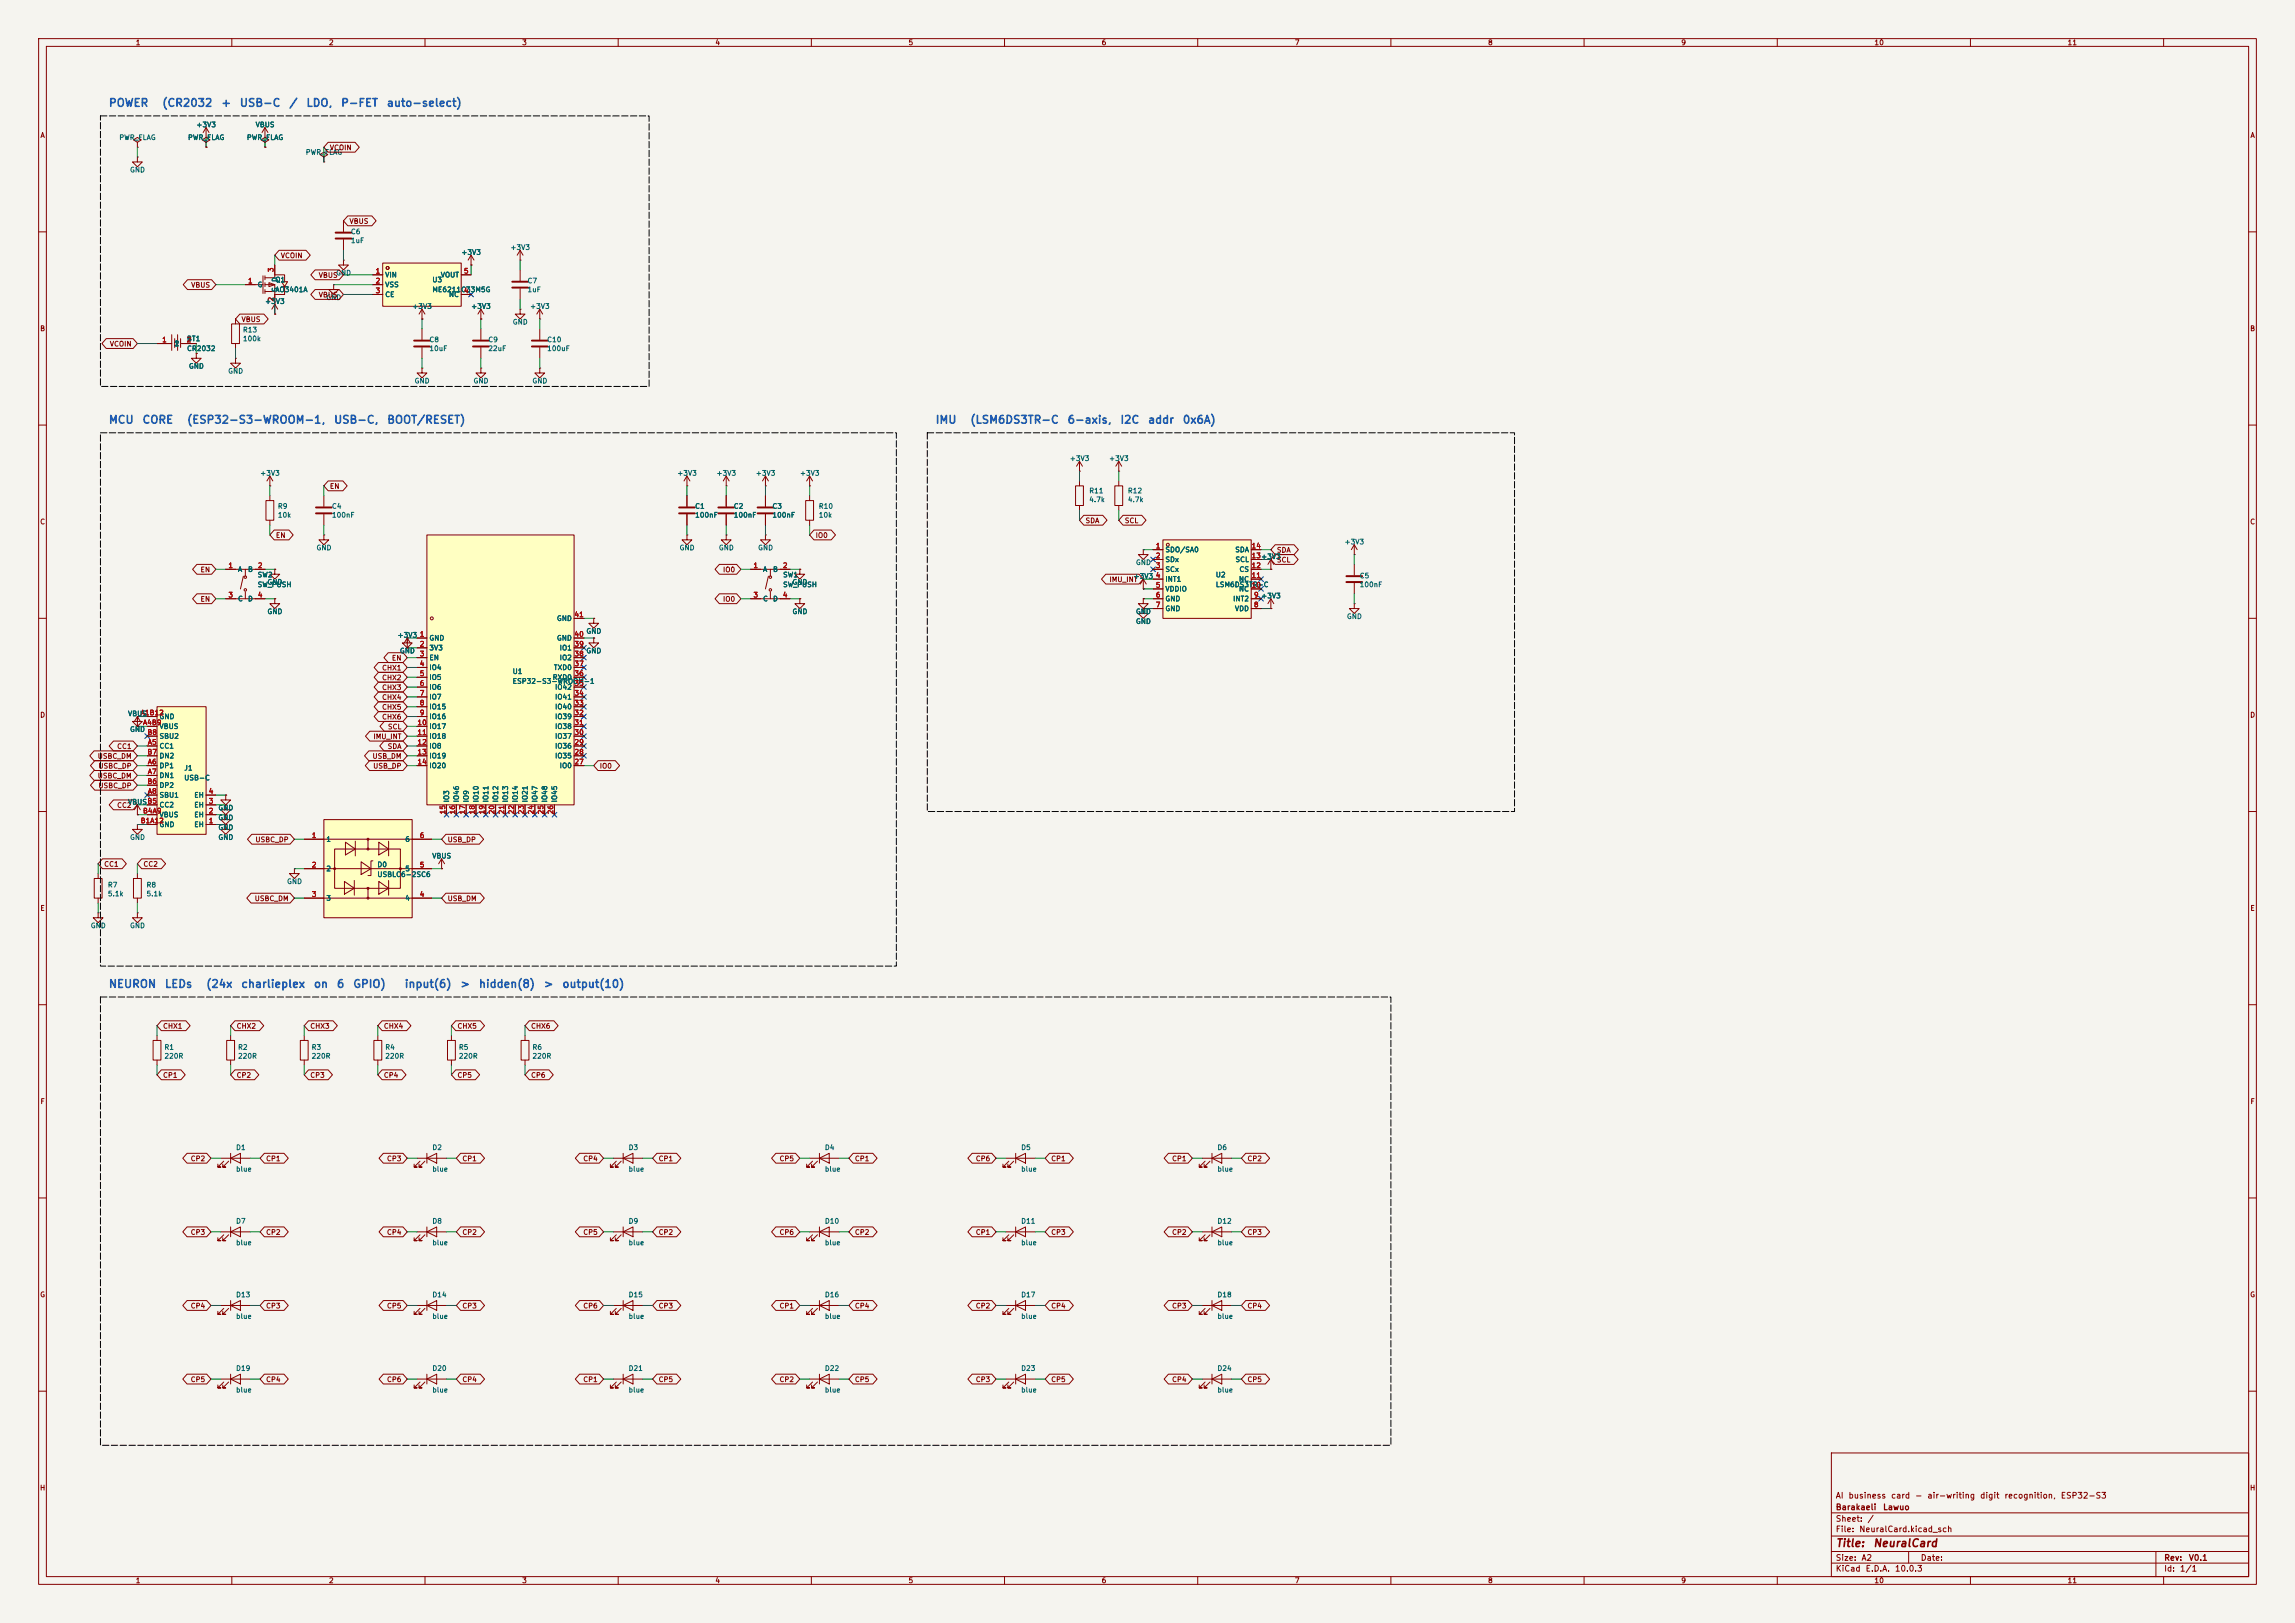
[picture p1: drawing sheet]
<svg xmlns="http://www.w3.org/2000/svg" width="594mm" height="420mm" viewBox="0 0 594 420" stroke-linecap="round" stroke-linejoin="round" font-family="sans-serif">
<defs><g id="words">
<g font-size="2" fill="#1e5ab4">
<text x="28" y="28.1">POWER</text>
<text x="41.8" y="28.1">(CR2032</text>
<text x="57.1" y="28.1">+</text>
<text x="61.9" y="28.1">USB-C</text>
<text x="74.7" y="28.1">/</text>
<text x="79.1" y="28.1">LDO,</text>
<text x="88.1" y="28.1">P-FET</text>
<text x="100" y="28.1">auto-select)</text>
<text x="28" y="110.1">MCU</text>
<text x="36.7" y="110.1">CORE</text>
<text x="48.2" y="110.1">(ESP32-S3-WROOM-1,</text>
<text x="86.3" y="110.1">USB-C,</text>
<text x="100" y="110.1">BOOT/RESET)</text>
<text x="242" y="110.1">IMU</text>
<text x="251" y="110.1">(LSM6DS3TR-C</text>
<text x="276.1" y="110.1">6-axis,</text>
<text x="289.8" y="110.1">I2C</text>
<text x="297" y="110.1">addr</text>
<text x="306" y="110.1">0x6A)</text>
<text x="28" y="256.1">NEURON</text>
<text x="42.5" y="256.1">LEDs</text>
<text x="53.2" y="256.1">(24x</text>
<text x="62.3" y="256.1">charlieplex</text>
<text x="81.1" y="256.1">on</text>
<text x="87" y="256.1">6</text>
<text x="91.2" y="256.1">GPIO)</text>
<text x="104.6" y="256.1">input(6)</text>
<text x="119" y="256.1">&gt;</text>
<text x="123.8" y="256.1">hidden(8)</text>
<text x="140.6" y="256.1">&gt;</text>
<text x="145.4" y="256.1">output(10)</text>
</g>
<g font-size="2" fill="#840000">
<text x="475" y="400.8">Title:</text>
<text x="484.7" y="400.8">NeuralCard</text>
</g>
<g font-size="1.5" fill="#840000">
<text x="475" y="388.1">AI</text>
<text x="478.3" y="388.1">business</text>
<text x="489.3" y="388.1">card</text>
<text x="495.5" y="388.1">-</text>
<text x="498.7" y="388.1">air-writing</text>
<text x="512.4" y="388.1">digit</text>
<text x="518.7" y="388.1">recognition,</text>
<text x="533.2" y="388.1">ESP32-S3</text>
<text x="475" y="394.1">Sheet:</text>
<text x="475" y="391.1">Barakaeli</text>
<text x="483.2" y="394.1">/</text>
<text x="487.2" y="391.1">Lawuo</text>
<text x="475" y="396.8">File:</text>
<text x="481.1" y="396.8">NeuralCard.kicad_sch</text>
<text x="475" y="407">KiCad</text>
<text x="475" y="404.2">Size:</text>
<text x="481.7" y="404.2">A2</text>
<text x="482.7" y="407">E.D.A.</text>
<text x="490.3" y="407">10.0.3</text>
<text x="497" y="404.2">Date:</text>
<text x="560" y="404.2">Rev:</text>
<text x="560" y="407">Id:</text>
<text x="564.1" y="407">1/1</text>
<text x="566.4" y="404.2">V0.1</text>
</g>
<g font-size="1.3" fill="#840000">
<text x="35" y="12">1</text>
<text x="85" y="12">2</text>
<text x="135" y="12">3</text>
<text x="185" y="12">4</text>
<text x="235" y="12">5</text>
<text x="285" y="12">6</text>
<text x="335" y="12">7</text>
<text x="385" y="12">8</text>
<text x="435" y="12">9</text>
<text x="485" y="12">10</text>
<text x="535" y="12">11</text>
<text x="10.3" y="36">A</text>
<text x="582.3" y="36">A</text>
<text x="85.2" y="39.2">VCOIN</text>
<text x="90.3" y="58.2">VBUS</text>
<text x="72.5" y="67.1">VCOIN</text>
<text x="49.3" y="74.7">VBUS</text>
<text x="82.4" y="72.2">VBUS</text>
<text x="82.4" y="77.3">VBUS</text>
<text x="62.4" y="83.6">VBUS</text>
<text x="10.3" y="86">B</text>
<text x="28.3" y="90">VCOIN</text>
<text x="582.3" y="86">B</text>
<text x="85.2" y="126.8">EN</text>
<text x="10.3" y="136">C</text>
<text x="280.8" y="135.7">SDA</text>
<text x="291" y="135.7">SCL</text>
<text x="582.3" y="136">C</text>
<text x="71.3" y="139.5">EN</text>
<text x="211" y="139.5">IO0</text>
<text x="330.4" y="143.3">SDA</text>
<text x="51.8" y="148.4">EN</text>
<text x="187" y="148.4">IO0</text>
<text x="330.4" y="145.8">SCL</text>
<text x="287" y="150.9">IMU_INT</text>
<text x="51.8" y="156">EN</text>
<text x="187" y="156">IO0</text>
<text x="98.8" y="173.8">CHX1</text>
<text x="101.3" y="171.2">EN</text>
<text x="98.8" y="176.3">CHX2</text>
<text x="98.8" y="178.9">CHX3</text>
<text x="10.3" y="186">D</text>
<text x="98.8" y="181.4">CHX4</text>
<text x="98.8" y="183.9">CHX5</text>
<text x="582.3" y="186">D</text>
<text x="96.5" y="191.6">IMU_INT</text>
<text x="98.8" y="186.5">CHX6</text>
<text x="100.3" y="189">SCL</text>
<text x="25.2" y="196.6">USBC_DM</text>
<text x="30.2" y="194.1">CC1</text>
<text x="96.3" y="196.6">USB_DM</text>
<text x="100.2" y="194.1">SDA</text>
<text x="25.2" y="201.7">USBC_DM</text>
<text x="25.3" y="199.2">USBC_DP</text>
<text x="96.5" y="199.2">USB_DP</text>
<text x="155.1" y="199.2">IO0</text>
<text x="25.3" y="204.3">USBC_DP</text>
<text x="30.2" y="209.3">CC2</text>
<text x="66" y="218.2">USBC_DP</text>
<text x="115.7" y="218.2">USB_DP</text>
<text x="26.8" y="224.6">CC1</text>
<text x="37" y="224.6">CC2</text>
<text x="65.8" y="233.5">USBC_DM</text>
<text x="115.7" y="233.5">USB_DM</text>
<text x="10.3" y="236">E</text>
<text x="582.3" y="236">E</text>
<text x="42.1" y="266.5">CHX1</text>
<text x="61.1" y="266.5">CHX2</text>
<text x="80.2" y="266.5">CHX3</text>
<text x="99.2" y="266.5">CHX4</text>
<text x="118.3" y="266.5">CHX5</text>
<text x="137.3" y="266.5">CHX6</text>
<text x="42.1" y="279.2">CP1</text>
<text x="61.1" y="279.2">CP2</text>
<text x="80.2" y="279.2">CP3</text>
<text x="99.2" y="279.2">CP4</text>
<text x="118.3" y="279.2">CP5</text>
<text x="137.3" y="279.2">CP6</text>
<text x="10.3" y="286">F</text>
<text x="582.3" y="286">F</text>
<text x="49.2" y="300.8">CP2</text>
<text x="68.7" y="300.8">CP1</text>
<text x="100" y="300.8">CP3</text>
<text x="119.5" y="300.8">CP1</text>
<text x="150.8" y="300.8">CP4</text>
<text x="170.3" y="300.8">CP1</text>
<text x="201.6" y="300.8">CP5</text>
<text x="221.1" y="300.8">CP1</text>
<text x="252.4" y="300.8">CP6</text>
<text x="271.9" y="300.8">CP1</text>
<text x="303.2" y="300.8">CP1</text>
<text x="322.7" y="300.8">CP2</text>
<text x="49.2" y="319.8">CP3</text>
<text x="68.7" y="319.8">CP2</text>
<text x="100" y="319.8">CP4</text>
<text x="119.5" y="319.8">CP2</text>
<text x="150.8" y="319.8">CP5</text>
<text x="170.3" y="319.8">CP2</text>
<text x="201.6" y="319.8">CP6</text>
<text x="221.1" y="319.8">CP2</text>
<text x="252.4" y="319.8">CP1</text>
<text x="271.9" y="319.8">CP3</text>
<text x="303.2" y="319.8">CP2</text>
<text x="322.7" y="319.8">CP3</text>
<text x="10.3" y="336">G</text>
<text x="582.3" y="336">G</text>
<text x="49.2" y="338.9">CP4</text>
<text x="68.7" y="338.9">CP3</text>
<text x="100" y="338.9">CP5</text>
<text x="119.5" y="338.9">CP3</text>
<text x="150.8" y="338.9">CP6</text>
<text x="170.3" y="338.9">CP3</text>
<text x="201.6" y="338.9">CP1</text>
<text x="221.1" y="338.9">CP4</text>
<text x="252.4" y="338.9">CP2</text>
<text x="271.9" y="338.9">CP4</text>
<text x="303.2" y="338.9">CP3</text>
<text x="322.7" y="338.9">CP4</text>
<text x="49.2" y="357.9">CP5</text>
<text x="68.7" y="357.9">CP4</text>
<text x="100" y="357.9">CP6</text>
<text x="119.5" y="357.9">CP4</text>
<text x="150.8" y="357.9">CP1</text>
<text x="170.3" y="357.9">CP5</text>
<text x="201.6" y="357.9">CP2</text>
<text x="221.1" y="357.9">CP5</text>
<text x="252.4" y="357.9">CP3</text>
<text x="271.9" y="357.9">CP5</text>
<text x="303.2" y="357.9">CP4</text>
<text x="322.7" y="357.9">CP5</text>
<text x="10.2" y="386">H</text>
<text x="582.2" y="386">H</text>
<text x="35" y="410">1</text>
<text x="85" y="410">2</text>
<text x="135" y="410">3</text>
<text x="185" y="410">4</text>
<text x="235" y="410">5</text>
<text x="285" y="410">6</text>
<text x="335" y="410">7</text>
<text x="385" y="410">8</text>
<text x="435" y="410">9</text>
<text x="485" y="410">10</text>
<text x="535" y="410">11</text>
</g>
<g font-size="1.3" fill="#006464">
<text x="50.7" y="33.2">+3V3</text>
<text x="66" y="33.2">VBUS</text>
<text x="30.7" y="36.5">PWR_FLAG</text>
<text x="48.5" y="36.5">PWR_FLAG</text>
<text x="63.8" y="36.5">PWR_FLAG</text>
<text x="79" y="40.3">PWR_FLAG</text>
<text x="33.5" y="44.9">GND</text>
<text x="90.7" y="60.9">C6</text>
<text x="90.7" y="63.2">1uF</text>
<text x="132" y="65">+3V3</text>
<text x="86.9" y="71.6">GND</text>
<text x="119.3" y="66.2">+3V3</text>
<text x="66.5" y="74.6">G</text>
<text x="71.1" y="75.9">AO3401A</text>
<text x="71.1" y="73.4">Q1</text>
<text x="72.1" y="75.7" transform="rotate(-90 72.1 75.7)">S</text>
<text x="72.1" y="73.1" transform="rotate(-90 72.1 73.1)">D</text>
<text x="84.3" y="77.9">GND</text>
<text x="99.6" y="72.1">VIN</text>
<text x="99.6" y="74.6">VSS</text>
<text x="99.6" y="77.2">CE</text>
<text x="111.8" y="75.9">ME6211C33M5G</text>
<text x="111.8" y="73.4">U3</text>
<text x="114" y="72.1">VOUT</text>
<text x="116.1" y="77.2">NC</text>
<text x="136.4" y="73.6">C7</text>
<text x="136.4" y="75.9">1uF</text>
<text x="68.5" y="78.9">+3V3</text>
<text x="106.6" y="80.2">+3V3</text>
<text x="121.8" y="80.2">+3V3</text>
<text x="137.1" y="80.2">+3V3</text>
<text x="45" y="89.9">1</text>
<text x="45.1" y="89.9">2</text>
<text x="48.3" y="88.6">BT1</text>
<text x="62.7" y="86.3">R13</text>
<text x="62.7" y="88.6">100k</text>
<text x="111" y="88.9">C8</text>
<text x="126.2" y="88.9">C9</text>
<text x="132.6" y="84.3">GND</text>
<text x="141.5" y="88.9">C10</text>
<text x="48.3" y="91.1">CR2032</text>
<text x="48.8" y="95.7">GND</text>
<text x="111" y="91.1">10uF</text>
<text x="126.2" y="91.1">22uF</text>
<text x="141.5" y="91.1">100uF</text>
<text x="58.9" y="97">GND</text>
<text x="107.2" y="99.5">GND</text>
<text x="122.4" y="99.5">GND</text>
<text x="137.7" y="99.5">GND</text>
<text x="276.8" y="119.6">+3V3</text>
<text x="286.9" y="119.6">+3V3</text>
<text x="67.2" y="123.4">+3V3</text>
<text x="175.2" y="123.4">+3V3</text>
<text x="185.3" y="123.4">+3V3</text>
<text x="195.5" y="123.4">+3V3</text>
<text x="206.9" y="123.4">+3V3</text>
<text x="71.8" y="132">R9</text>
<text x="85.8" y="132">C4</text>
<text x="179.8" y="132">C1</text>
<text x="189.8" y="132">C2</text>
<text x="199.8" y="132">C3</text>
<text x="211.8" y="132">R10</text>
<text x="281.8" y="130.2">4.7k</text>
<text x="281.8" y="128">R11</text>
<text x="291.8" y="130.2">4.7k</text>
<text x="291.8" y="128">R12</text>
<text x="71.8" y="134.2">10k</text>
<text x="85.8" y="134.2">100nF</text>
<text x="179.8" y="134.2">100nF</text>
<text x="189.8" y="134.2">100nF</text>
<text x="199.8" y="134.2">100nF</text>
<text x="211.8" y="134.2">10k</text>
<text x="81.8" y="142.7">GND</text>
<text x="175.8" y="142.7">GND</text>
<text x="185.9" y="142.7">GND</text>
<text x="196.1" y="142.7">GND</text>
<text x="301.5" y="143.2">SDO/SA0</text>
<text x="319.6" y="143.2">SDA</text>
<text x="347.9" y="141.2">+3V3</text>
<text x="61.5" y="148.3">A</text>
<text x="64.1" y="148.3">B</text>
<text x="66.5" y="149.7">SW2</text>
<text x="197.4" y="148.3">A</text>
<text x="199.9" y="148.3">B</text>
<text x="202.5" y="149.7">SW1</text>
<text x="293.9" y="146.5">GND</text>
<text x="301.5" y="145.8">SDx</text>
<text x="301.5" y="148.3">SCx</text>
<text x="314.5" y="149.7">U2</text>
<text x="319.6" y="145.8">SCL</text>
<text x="320.7" y="148.3">CS</text>
<text x="351.8" y="150">C5</text>
<text x="61.5" y="155.9">C</text>
<text x="64.1" y="155.9">D</text>
<text x="66.5" y="152.2">SW_PUSH</text>
<text x="69.1" y="151.6">GND</text>
<text x="197.4" y="155.9">C</text>
<text x="199.9" y="155.9">D</text>
<text x="202.5" y="152.2">SW_PUSH</text>
<text x="205" y="151.6">GND</text>
<text x="293.3" y="150.1">+3V3</text>
<text x="301.5" y="150.8">INT1</text>
<text x="301.5" y="153.4">VDDIO</text>
<text x="301.5" y="155.9">GND</text>
<text x="314.5" y="152.2">LSM6DS3TR-C</text>
<text x="319" y="155.9">INT2</text>
<text x="320.5" y="153.4">NC</text>
<text x="320.5" y="150.8">NC</text>
<text x="351.8" y="152.2">100nF</text>
<text x="69.1" y="159.2">GND</text>
<text x="144" y="161">GND</text>
<text x="205" y="159.2">GND</text>
<text x="293.9" y="161.8">GND</text>
<text x="293.9" y="159.2">GND</text>
<text x="301.5" y="158.5">GND</text>
<text x="319.5" y="158.5">VDD</text>
<text x="348.5" y="160.5">GND</text>
<text x="102.8" y="165.3">+3V3</text>
<text x="111" y="166.1">GND</text>
<text x="144" y="166.1">GND</text>
<text x="151.6" y="164.3">GND</text>
<text x="103.4" y="169.4">GND</text>
<text x="111" y="168.6">3V3</text>
<text x="111" y="171.2">EN</text>
<text x="111" y="173.7">IO4</text>
<text x="143.2" y="173.7">TXD0</text>
<text x="144.7" y="171.2">IO2</text>
<text x="144.7" y="168.6">IO1</text>
<text x="151.6" y="169.4">GND</text>
<text x="111" y="176.2">IO5</text>
<text x="111" y="178.8">IO6</text>
<text x="132.5" y="174.7">U1</text>
<text x="132.5" y="177.2">ESP32-S3-WROOM-1</text>
<text x="142.9" y="176.2">RXD0</text>
<text x="143.5" y="178.8">IO42</text>
<text x="33" y="185.6">VBUS</text>
<text x="111" y="181.3">IO7</text>
<text x="111" y="183.9">IO15</text>
<text x="143.5" y="183.9">IO40</text>
<text x="143.5" y="181.3">IO41</text>
<text x="33.5" y="189.7">GND</text>
<text x="41.1" y="186.4">GND</text>
<text x="41.1" y="188.9">VBUS</text>
<text x="41.1" y="191.5">SBU2</text>
<text x="111" y="186.4">IO16</text>
<text x="111" y="188.9">IO17</text>
<text x="111" y="191.5">IO18</text>
<text x="143.5" y="191.5">IO37</text>
<text x="143.5" y="188.9">IO38</text>
<text x="143.5" y="186.4">IO39</text>
<text x="41.1" y="194">CC1</text>
<text x="41.1" y="196.6">DN2</text>
<text x="111" y="194">IO8</text>
<text x="111" y="196.6">IO19</text>
<text x="143.5" y="196.6">IO35</text>
<text x="143.5" y="194">IO36</text>
<text x="41.1" y="199.1">DP1</text>
<text x="41.1" y="201.6">DN1</text>
<text x="47.5" y="199.7">J1</text>
<text x="47.5" y="202.2">USB-C</text>
<text x="111" y="199.1">IO20</text>
<text x="144.7" y="199.1">IO0</text>
<text x="33" y="208.5">VBUSB5</text>
<text x="41.1" y="206.7">SBU1</text>
<text x="41.1" y="209.3">CC2</text>
<text x="41.1" y="204.2">DP2</text>
<text x="50.1" y="209.3">EH</text>
<text x="50.1" y="206.7">EH</text>
<text x="116.5" y="207.8" transform="rotate(-90 116.5 207.8)">IO3</text>
<text x="119.1" y="207.8" transform="rotate(-90 119.1 207.8)">IO46</text>
<text x="121.6" y="207.8" transform="rotate(-90 121.6 207.8)">IO9</text>
<text x="124.2" y="207.8" transform="rotate(-90 124.2 207.8)">IO10</text>
<text x="126.7" y="207.8" transform="rotate(-90 126.7 207.8)">IO11</text>
<text x="129.2" y="207.8" transform="rotate(-90 129.2 207.8)">IO12</text>
<text x="131.8" y="207.8" transform="rotate(-90 131.8 207.8)">IO13</text>
<text x="134.3" y="207.8" transform="rotate(-90 134.3 207.8)">IO14</text>
<text x="136.9" y="207.8" transform="rotate(-90 136.9 207.8)">IO21</text>
<text x="139.4" y="207.8" transform="rotate(-90 139.4 207.8)">IO47</text>
<text x="141.9" y="207.8" transform="rotate(-90 141.9 207.8)">IO48</text>
<text x="144.5" y="207.8" transform="rotate(-90 144.5 207.8)">IO45</text>
<text x="41.1" y="214.3">GND</text>
<text x="41.1" y="211.8">VBUS</text>
<text x="50.1" y="214.3">EH</text>
<text x="50.1" y="211.8">EH</text>
<text x="56.4" y="212.6">GND</text>
<text x="56.4" y="210">GND</text>
<text x="56.4" y="215.1">GND</text>
<text x="33.5" y="217.6">GND</text>
<text x="56.4" y="217.6">GND</text>
<text x="84.3" y="218.1">1</text>
<text x="104.8" y="218.1">6</text>
<text x="84.3" y="225.8">2</text>
<text x="97.5" y="224.7">D0</text>
<text x="97.5" y="227.2">USBLC6-2SC6</text>
<text x="104.8" y="225.8">5</text>
<text x="111.7" y="222.5">VBUS</text>
<text x="27.8" y="230">R7</text>
<text x="27.8" y="232.2">5.1k</text>
<text x="37.8" y="230">R8</text>
<text x="37.8" y="232.2">5.1k</text>
<text x="74.2" y="229.1">GND</text>
<text x="84.3" y="233.4">3</text>
<text x="104.8" y="233.4">4</text>
<text x="23.4" y="240.5">GND</text>
<text x="33.5" y="240.5">GND</text>
<text x="42.4" y="272">R1</text>
<text x="42.4" y="274.2">220R</text>
<text x="61.5" y="272">R2</text>
<text x="61.5" y="274.2">220R</text>
<text x="80.5" y="272">R3</text>
<text x="80.5" y="274.2">220R</text>
<text x="99.6" y="272">R4</text>
<text x="99.6" y="274.2">220R</text>
<text x="118.6" y="272">R5</text>
<text x="118.6" y="274.2">220R</text>
<text x="137.7" y="272">R6</text>
<text x="137.7" y="274.2">220R</text>
<text x="61" y="297.9">D1</text>
<text x="111.8" y="297.9">D2</text>
<text x="162.6" y="297.9">D3</text>
<text x="213.4" y="297.9">D4</text>
<text x="264.2" y="297.9">D5</text>
<text x="315" y="297.9">D6</text>
<text x="61" y="303.5">blue</text>
<text x="111.8" y="303.5">blue</text>
<text x="162.6" y="303.5">blue</text>
<text x="213.4" y="303.5">blue</text>
<text x="264.2" y="303.5">blue</text>
<text x="315" y="303.5">blue</text>
<text x="61" y="316.9">D7</text>
<text x="111.8" y="316.9">D8</text>
<text x="162.6" y="316.9">D9</text>
<text x="213.4" y="316.9">D10</text>
<text x="264.2" y="316.9">D11</text>
<text x="315" y="316.9">D12</text>
<text x="61" y="322.5">blue</text>
<text x="111.8" y="322.5">blue</text>
<text x="162.6" y="322.5">blue</text>
<text x="213.4" y="322.5">blue</text>
<text x="264.2" y="322.5">blue</text>
<text x="315" y="322.5">blue</text>
<text x="61" y="336">D13</text>
<text x="111.8" y="336">D14</text>
<text x="162.6" y="336">D15</text>
<text x="213.4" y="336">D16</text>
<text x="264.2" y="336">D17</text>
<text x="315" y="336">D18</text>
<text x="61" y="341.6">blue</text>
<text x="111.8" y="341.6">blue</text>
<text x="162.6" y="341.6">blue</text>
<text x="213.4" y="341.6">blue</text>
<text x="264.2" y="341.6">blue</text>
<text x="315" y="341.6">blue</text>
<text x="61" y="355">D19</text>
<text x="111.8" y="355">D20</text>
<text x="162.6" y="355">D21</text>
<text x="213.4" y="355">D22</text>
<text x="264.2" y="355">D23</text>
<text x="315" y="355">D24</text>
<text x="61" y="360.6">blue</text>
<text x="111.8" y="360.6">blue</text>
<text x="162.6" y="360.6">blue</text>
<text x="213.4" y="360.6">blue</text>
<text x="264.2" y="360.6">blue</text>
<text x="315" y="360.6">blue</text>
</g>
<g font-size="1.3" fill="#a90000">
<text x="71.1" y="70.6" transform="rotate(-90 71.1 70.6)">3</text>
<text x="97.1" y="71.1">1</text>
<text x="119.9" y="71.1">5</text>
<text x="64.1" y="73.6">1</text>
<text x="97.1" y="73.6">2</text>
<text x="97.1" y="76.2">3</text>
<text x="119.9" y="76.2">4</text>
<text x="71.1" y="78.2" transform="rotate(-90 71.1 78.2)">2</text>
<text x="41.8" y="88.9">1</text>
<text x="48.2" y="88.9">2</text>
<text x="299" y="142.2">1</text>
<text x="323.8" y="142.2">14</text>
<text x="59" y="147.3">1</text>
<text x="66.6" y="147.3">2</text>
<text x="194.9" y="147.3">1</text>
<text x="202.5" y="147.3">2</text>
<text x="299" y="144.8">2</text>
<text x="299" y="147.3">3</text>
<text x="299" y="149.8">4</text>
<text x="323.8" y="149.8">11</text>
<text x="323.8" y="147.3">12</text>
<text x="323.8" y="144.8">13+3V3</text>
<text x="59" y="154.9">3</text>
<text x="66.6" y="154.9">4</text>
<text x="194.9" y="154.9">3</text>
<text x="202.5" y="154.9">4</text>
<text x="299" y="152.4">5</text>
<text x="299" y="154.9">6</text>
<text x="323.8" y="152.4">10</text>
<text x="324.4" y="154.9">9 +3V3</text>
<text x="148.5" y="160">41</text>
<text x="299" y="157.5">7</text>
<text x="324.4" y="157.5">8</text>
<text x="108.5" y="165.1">1</text>
<text x="108.5" y="167.6">2</text>
<text x="148.5" y="167.6">39</text>
<text x="148.5" y="165.1">40</text>
<text x="108.5" y="170.2">3</text>
<text x="108.5" y="172.7">4</text>
<text x="148.5" y="172.7">37</text>
<text x="148.5" y="170.2">38</text>
<text x="108.5" y="175.2">5</text>
<text x="108.5" y="177.8">6</text>
<text x="148.5" y="177.8">35</text>
<text x="148.5" y="175.2">36</text>
<text x="36.3" y="185.4">A1B12</text>
<text x="108.5" y="180.3">7</text>
<text x="108.5" y="182.9">8</text>
<text x="108.5" y="185.4">9</text>
<text x="148.5" y="185.4">32</text>
<text x="148.5" y="182.9">33</text>
<text x="148.5" y="180.3">34</text>
<text x="36.9" y="187.9">A4B9</text>
<text x="38" y="190.5">B8</text>
<text x="107.9" y="187.9">10</text>
<text x="107.9" y="190.5">11</text>
<text x="148.5" y="190.5">30</text>
<text x="148.5" y="187.9">31</text>
<text x="38" y="195.6">B7</text>
<text x="38.1" y="193">A5</text>
<text x="107.9" y="193">12</text>
<text x="107.9" y="195.6">13</text>
<text x="148.5" y="195.6">28</text>
<text x="148.5" y="193">29</text>
<text x="38" y="203.2">B6</text>
<text x="38.1" y="198.1">A6</text>
<text x="38.1" y="200.6">A7</text>
<text x="107.9" y="198.1">14</text>
<text x="148.5" y="198.1">27</text>
<text x="38.1" y="205.7">A8</text>
<text x="53.9" y="208.3">3</text>
<text x="53.9" y="205.7">4</text>
<text x="36.3" y="213.3">B1A12</text>
<text x="36.9" y="210.8">B4A9</text>
<text x="53.9" y="213.3">1</text>
<text x="53.9" y="210.8">2</text>
<text x="115.5" y="210.9" transform="rotate(-90 115.5 210.9)">15</text>
<text x="118.1" y="210.9" transform="rotate(-90 118.1 210.9)">16</text>
<text x="120.6" y="210.9" transform="rotate(-90 120.6 210.9)">17</text>
<text x="123.2" y="210.9" transform="rotate(-90 123.2 210.9)">18</text>
<text x="125.7" y="210.9" transform="rotate(-90 125.7 210.9)">19</text>
<text x="128.2" y="210.9" transform="rotate(-90 128.2 210.9)">20</text>
<text x="130.8" y="210.9" transform="rotate(-90 130.8 210.9)">21</text>
<text x="133.3" y="210.9" transform="rotate(-90 133.3 210.9)">22</text>
<text x="135.9" y="210.9" transform="rotate(-90 135.9 210.9)">23</text>
<text x="138.4" y="210.9" transform="rotate(-90 138.4 210.9)">24</text>
<text x="140.9" y="210.9" transform="rotate(-90 140.9 210.9)">25</text>
<text x="143.5" y="210.9" transform="rotate(-90 143.5 210.9)">26</text>
<text x="80.6" y="217.1">1</text>
<text x="108.5" y="217.1">6</text>
<text x="80.6" y="224.8">2</text>
<text x="108.5" y="224.8">5</text>
<text x="80.6" y="232.4">3</text>
<text x="108.5" y="232.4">4</text>
</g>
</g></defs>
<path d="M0 0h594v420h-594z" fill="#f5f4ef" stroke="#f5f4ef" stroke-width=".26"/>
<g fill="none" stroke="#840000" stroke-width=".26">
<path d="M10 10h574v400h-574zM12 12h570v396h-570zM60 10v2M110 10v2M160 10v2M210 10v2M260 10v2M310 10v2M360 10v2M410 10v2M460 10v2M510 10v2"/>
<path d="M560 10v2M35.6 36.8l1-.6-1-.6-1.1 .6 1.1 .6v1.3M35.6 38.1h.1M53.3 35.6h.1M53.3 36.8l1.1-.6-1.1-.6-1 .6 1 .6v1.3M53.3 38.1h.1M53.3 33l-.7 1.3M53.3 33l.8 1.3M53.3 33v2.6M68.6 35.6h.1M68.6 36.8l1-.6-1-.6-1 .6 1 .6v1.3M68.6 38.1h.1"/>
<path d="M68.6 33l-.8 1.3M68.6 33l.7 1.3M68.6 33v2.6M35.6 40.6v1.3h1.2l-1.2 1.3-1.3-1.3h1.3M35.6 40.6h.1M10 60h2M582 60h2M50.8 91.4v1.3h1.3l-1.3 1.3-1.3-1.3h1.3M50.8 91.4h.1M61 92.7v1.3h1.2l-1.2 1.3-1.3-1.3h1.3M61 92.7h.1M109.2 95.3v1.2h1.3l-1.3 1.3-1.3-1.3h1.3"/>
<path d="M109.2 95.3h.1M124.5 95.3v1.2h1.2l-1.2 1.3-1.3-1.3h1.3M124.5 95.3h.1M139.7 95.3v1.2h1.3l-1.3 1.3-1.3-1.3h1.3M139.7 95.3h.1M139.7 82.6h.1M139.7 80v2.6M139.7 85.1v2.8M139.7 89.9v2.8M139.7 80l-.8 1.3M139.7 80l.8 1.3M10 110h2"/>
<path d="M582 110h2M188 125.7h.1M188 123.2l-.8 1.3M188 123.2l.7 1.3M188 123.2v2.5M188 128.3v2.8M188 133.1v2.8M198.1 125.7h.1M198.1 138.4v1.3h1.3l-1.3 1.3-1.3-1.3h1.3M198.1 138.4h.1M198.1 123.2l-.7 1.3M198.1 123.2l.8 1.3"/>
<path d="M198.1 123.2v2.5M198.1 128.3v2.8M198.1 133.1v2.8M208.5 129.5h2.1v5.1h-2.1zM209.5 125.7h.1M209.5 123.2v2.5M209.5 128.3v1.2M209.5 134.6v1.3M209.5 123.2l-.7 1.3M209.5 123.2l.8 1.3M194.3 147.3h10.2M194.3 154.9h10.2"/>
<path d="M198.9 149.1l-.8 3.3M199.4 147.3v1.8M199.4 153.2v1.7M295.9 157.5v1.3h1.3l-1.3 1.2-1.3-1.2h1.3M295.9 157.5h.1M350.5 143.5h.1M350.5 141l-.7 1.2M350.5 141l.8 1.2M350.5 141v2.5M350.5 146.1v2.7M350.5 150.9v2.8M10 160h2"/>
<path d="M582 160h2M10 210h2M58.4 208.3v1.3h1.3l-1.3 1.2-1.3-1.2h1.3M58.4 208.3h.1M582 210h2M10 260h2M582 260h2M10 310h2M582 310h2M158.7 356.9h7.7M159.5 357.6l-1.5 1.6h.7h-.7v-.8M160.8 357.6l-1.5 1.6h.7h-.7v-.8"/>
<path d="M161.3 356.9l2.5-1.3v2.5zM161.3 355.6v2.5M10 360h2M474 376h108v32h-108zM582 360h2M474 397.5h108M474 391.5h108M60 408v2M110 408v2M160 408v2M210 408v2M260 408v2"/>
<path d="M310 408v2M360 408v2M410 408v2M460 408v2M474 404.5h108M474 401.5h108M494 401.5v3M510 408v2M558 401.5v6.5M560 408v2"/>
<circle cx="199.4" cy="149.3" r=".32"/>
<circle cx="199.4" cy="152.6" r=".32"/>
</g>
<path d="M137.7 88.1h4M137.7 89.7h4M185.9 131.3h4.1M185.9 132.8h4.1M196.1 131.3h4.1M196.1 132.8h4.1M348.5 149.1h4.1M348.5 150.6h4.1" fill="none" stroke="#840000" stroke-width=".51"/>
<path d="M301 139.7h22.8v20.3h-22.8z" fill="#ffffc2"/>
<g fill="none" stroke="#840000" stroke-width=".26">
<path d="M188 138.4v1.3h1.2l-1.2 1.3-1.3-1.3h1.3M188 138.4h.1M301 139.7h22.8v20.3h-22.8zM298.4 142.2h2.6M298.4 144.8h2.6M298.4 147.3h2.6M298.4 149.9h2.6M298.4 152.4h2.6M298.4 154.9h2.6M298.4 157.5h2.6M323.8 142.2h2.6M323.8 144.8h2.6"/>
<path d="M323.8 147.3h2.6M323.8 149.9h2.6M323.8 152.4h2.6M323.8 154.9h2.6M323.8 157.5h2.6"/>
<circle cx="302.3" cy="141" r=".38"/>
</g>
<g fill="#ffffc2">
<path d="M69.6 73.2l1.5 .5-1.5 .5z"/>
<path d="M72.9 72.9h1.5l-.7 1.3z"/>
</g>
<g fill="none" stroke="#840000" stroke-width=".26">
<path d="M83.8 40.6l1-.6-1-.6-1 .6 1 .6v1.3M83.8 41.9h.1M88.9 57.2v2.7M63.5 73.7h4.6M68.1 71.4v4.6M68.6 73.7h2.5v2.5M68.6 71.9h2.5v-.8h2.6v1.8M68.6 71.4v1M68.6 73.2v1M68.6 74.9v1.1M68.6 75.4h2.5M69.6 73.2l1.5 .5-1.5 .5z"/>
<path d="M71.1 68.6v2.5M71.1 76.2v5.1M72.9 72.9h1.5l-.7 1.3zM72.9 74.2h1.5M73.7 74.2v2h-2.6M86.4 73.7v1.2h1.2l-1.2 1.3-1.3-1.3h1.3M86.4 73.7h.1M88.9 67.3v1.3h1.3l-1.3 1.3-1.3-1.3h1.3M88.9 67.3h.1M88.9 62v2.8M121.9 68.6h.1M121.9 66l-.7 1.3"/>
<path d="M121.9 66l.8 1.3M121.9 66v2.6M134.6 69.9v2.7M134.6 74.7v2.8M40.6 88.9h3.8M44.4 86.6v4.1M45.2 87.6v2.3M46 86.6v4.1M46.7 87.6v2.3M47 88.9h3.8M59.9 83.8h2.1v5.1h-2.1zM61 82.6v1.2"/>
<path d="M61 88.9v1.3M70.4 80l.7-1.3 .8 1.3M71.1 81.3h.1M109.2 82.6h.1M109.2 80v2.6M109.2 85.1v2.8M109.2 89.9v2.8M109.2 80l-.7 1.3M109.2 80l.8 1.3M279.4 119.4l-.8 1.3M279.4 119.4l.8 1.3M279.4 119.4v2.5"/>
<path d="M289.6 119.4l-.8 1.3M289.6 119.4l.7 1.3M289.6 119.4v2.5M177.8 138.4v1.3h1.3l-1.3 1.3-1.3-1.3h1.3M177.8 138.4h.1M177.8 125.7h.1M177.8 123.2v2.5M177.8 128.3v2.8M177.8 133.1v2.8M177.8 123.2l-.8 1.3M177.8 123.2l.8 1.3M279.4 121.9h.1"/>
<path d="M289.6 121.9h.1M328.9 147.3h.1M328.9 157.5h.1M328.9 144.8l-.7 1.3M328.9 144.8l.8 1.3M328.9 144.8v2.5M328.9 154.9v2.6M328.9 154.9l-.7 1.3M328.9 154.9l.8 1.3M350.5 156.2v1.3h1.3l-1.3 1.3-1.3-1.3h1.3M350.5 156.2h.1M153.7 160v1.3h1.2l-1.2 1.3-1.3-1.3h1.3"/>
<path d="M153.7 160h.1M57.1 337.8h7.7M57.9 338.6l-1.5 1.5h.7h-.7v-.8M59.2 338.6l-1.5 1.5h.7h-.7v-.8M59.7 337.8l2.5-1.2v2.5zM59.7 336.6v2.5M107.9 337.8h7.7M108.7 338.6l-1.5 1.5h.7h-.7v-.8M110 338.6l-1.5 1.5h.7h-.7v-.8M110.5 337.8l2.5-1.2v2.5zM110.5 336.6v2.5M158.7 337.8h7.7"/>
<path d="M159.5 338.6l-1.5 1.5h.7h-.7v-.8M160.8 338.6l-1.5 1.5h.7h-.7v-.8M161.3 337.8l2.5-1.2v2.5zM161.3 336.6v2.5M57.1 356.9h7.7M57.9 357.6l-1.5 1.6h.7h-.7v-.8M59.2 357.6l-1.5 1.6h.7h-.7v-.8M59.7 356.9l2.5-1.3v2.5zM59.7 355.6v2.5M107.9 356.9h7.7M108.7 357.6l-1.5 1.6h.7h-.7v-.8M110 357.6l-1.5 1.6h.7h-.7v-.8"/>
<path d="M110.5 356.9l2.5-1.3v2.5zM110.5 355.6v2.5"/>
</g>
<path d="M86.9 60.2h4M86.9 61.7h4M132.6 72.9h4.1M132.6 74.4h4.1M107.2 88.1h4.1M107.2 89.7h4.1M175.8 131.3h4M175.8 132.8h4" fill="none" stroke="#840000" stroke-width=".51"/>
<path d="M99.1 68.1h20.3v11.1h-20.3z" fill="#ffffc2"/>
<g fill="none" stroke="#840000" stroke-width=".26">
<path d="M96.5 71.1h2.6M96.5 73.7h2.6M96.5 76.2h2.6M99.1 68.1h20.3v11.1h-20.3zM119.4 71.1h2.5M119.4 76.2h2.5M134.6 67.3h.1M134.6 64.8l-.7 1.2M134.6 64.8l.8 1.2M134.6 64.8v2.5M124.5 82.6h.1M124.5 80v2.6"/>
<path d="M124.5 85.1v2.8M124.5 89.9v2.8M124.5 80l-.8 1.3M124.5 80l.7 1.3M134.6 80v1.3h1.3l-1.3 1.3-1.3-1.3h1.3M134.6 80h.1M278.4 125.7h2v5.1h-2zM279.4 124.5v1.2M279.4 130.8v1.3M295.9 154.9v1.3h1.3l-1.3 1.3-1.3-1.3h1.3M295.9 154.9h.1M153.7 165.1v1.3h1.2l-1.2 1.2-1.3-1.2h1.3"/>
<path d="M153.7 165.1h.1M209.5 337.8h7.7M210.3 338.6l-1.5 1.5h.7h-.7v-.8M211.6 338.6l-1.5 1.5h.7h-.7v-.8M212.1 337.8l2.5-1.2v2.5zM212.1 336.6v2.5M260.3 337.8h7.7M261.1 338.6l-1.5 1.5h.7h-.7v-.8M262.4 338.6l-1.5 1.5h.7h-.7v-.8M262.9 337.8l2.5-1.2v2.5zM262.9 336.6v2.5M311.1 337.8h7.7"/>
<path d="M311.9 338.6l-1.5 1.5h.7h-.7v-.8M313.2 338.6l-1.5 1.5h.7h-.7v-.8M313.7 337.8l2.5-1.2v2.5zM313.7 336.6v2.5M209.5 356.9h7.7M210.3 357.6l-1.5 1.6h.7h-.7v-.8M211.6 357.6l-1.5 1.6h.7h-.7v-.8M212.1 356.9l2.5-1.3v2.5zM212.1 355.6v2.5M311.1 356.9h7.7M311.9 357.6l-1.5 1.6h.7h-.7v-.8M313.2 357.6l-1.5 1.6h.7h-.7v-.8"/>
<path d="M313.7 356.9l2.5-1.3v2.5zM313.7 355.6v2.5"/>
<circle cx="100.3" cy="69.3" r=".38"/>
</g>
<path d="M122.4 88.1h4.1M122.4 89.7h4.1" fill="none" stroke="#840000" stroke-width=".51"/>
<path d="M110.5 138.4h38.1v69.9h-38.1z" fill="#ffffc2"/>
<g fill="none" stroke="#840000" stroke-width=".26">
<path d="M68.8 129.5h2.1v5.1h-2.1zM69.8 128.3v1.2M69.8 134.6v1.3M83.8 138.4v1.3h1.3l-1.3 1.3-1.3-1.3h1.3M83.8 138.4h.1M83.8 128.3v2.8M83.8 133.1v2.8M110.5 138.4h38.1v69.9h-38.1zM288.5 125.7h2.1v5.1h-2.1zM289.6 124.5v1.2M289.6 130.8v1.3M58.4 147.3h10.2"/>
<path d="M58.4 154.9h10.2M63 149.1l-.8 3.3M63.5 147.3v1.8M63.5 153.2v1.7M71.1 154.9v1.3h1.3l-1.3 1.3-1.3-1.3h1.3M71.1 154.9h.1M71.1 147.3v1.3h1.3l-1.3 1.3-1.3-1.3h1.3M71.1 147.3h.1M295.9 152.4h.1M295.9 142.2v1.3h1.3l-1.3 1.3-1.3-1.3h1.3M295.9 142.2h.1M295.9 149.9l-.8 1.2"/>
<path d="M295.9 149.9l.8 1.2M295.9 149.9v2.5M107.9 165.1h2.6M107.9 167.6h2.6M107.9 170.2h2.6M107.9 172.7h2.6M107.9 175.3h2.6M107.9 177.8h2.6M148.6 165.1h2.5M148.6 167.6h2.5M148.6 170.2h2.5M148.6 172.7h2.5"/>
<path d="M148.6 175.3h2.5M148.6 177.8h2.5M148.6 160h2.5M107.9 180.3h2.6M107.9 182.9h2.6M107.9 185.4h2.6M107.9 188h2.6M107.9 190.5h2.6M107.9 193h2.6M107.9 195.6h2.6M107.9 198.1h2.6M148.6 180.3h2.5"/>
<path d="M148.6 182.9h2.5M148.6 185.4h2.5M148.6 188h2.5M148.6 190.5h2.5M148.6 193h2.5M148.6 195.6h2.5M148.6 198.1h2.5M115.6 208.3v2.5M118.1 208.3v2.5M120.6 208.3v2.5M123.2 208.3v2.5M125.7 208.3v2.5"/>
<path d="M128.3 208.3v2.5M130.8 208.3v2.5M133.3 208.3v2.5M135.9 208.3v2.5M138.4 208.3v2.5M141 208.3v2.5M143.5 208.3v2.5M114.3 224.8h.1M114.3 222.3l-.8 1.2M114.3 222.3l.8 1.2M114.3 222.3v2.5M39.6 269.2h2.1v5.1h-2.1z"/>
<path d="M40.6 268v1.2M40.6 274.3v1.3M77.7 269.2h2.1v5.1h-2.1zM78.7 268v1.2M78.7 274.3v1.3M57.1 299.7h7.7M59.7 299.7l2.5-1.2v2.5zM59.7 298.5v2.5M107.9 299.7h7.7M110.5 299.7l2.5-1.2v2.5zM110.5 298.5v2.5M209.5 299.7h7.7"/>
<path d="M212.1 299.7l2.5-1.2v2.5zM212.1 298.5v2.5M260.3 299.7h7.7M262.9 299.7l2.5-1.2v2.5zM262.9 298.5v2.5M57.1 318.8h7.7M57.9 319.5l-1.5 1.6h.7h-.7v-.8M57.9 300.5l-1.5 1.5h.7h-.7v-.8M59.2 319.5l-1.5 1.6h.7h-.7v-.8M59.2 300.5l-1.5 1.5h.7h-.7v-.8M59.7 318.8l2.5-1.3v2.5zM59.7 317.5v2.5"/>
<path d="M107.9 318.8h7.7M108.7 300.5l-1.5 1.5h.7h-.7v-.8M108.7 319.5l-1.5 1.6h.7h-.7v-.8M110 300.5l-1.5 1.5h.7h-.7v-.8M110 319.5l-1.5 1.6h.7h-.7v-.8M110.5 318.8l2.5-1.3v2.5zM110.5 317.5v2.5M209.5 318.8h7.7M210.3 319.5l-1.5 1.6h.7h-.7v-.8M210.3 300.5l-1.5 1.5h.7h-.7v-.8M211.6 319.5l-1.5 1.6h.7h-.7v-.8M211.6 300.5l-1.5 1.5h.7h-.7v-.8"/>
<path d="M212.1 318.8l2.5-1.3v2.5zM212.1 317.5v2.5M260.3 318.8h7.7M261.1 319.5l-1.5 1.6h.7h-.7v-.8M261.1 300.5l-1.5 1.5h.7h-.7v-.8M262.4 319.5l-1.5 1.6h.7h-.7v-.8M262.4 300.5l-1.5 1.5h.7h-.7v-.8M262.9 318.8l2.5-1.3v2.5zM262.9 317.5v2.5M260.3 356.9h7.7M261.1 357.6l-1.5 1.6h.7h-.7v-.8M262.4 357.6l-1.5 1.6h.7h-.7v-.8"/>
<path d="M262.9 356.9l2.5-1.3v2.5zM262.9 355.6v2.5"/>
<circle cx="63.5" cy="149.3" r=".32"/>
<circle cx="63.5" cy="152.6" r=".32"/>
<circle cx="111.8" cy="160" r=".38"/>
</g>
<path d="M81.8 131.3h4.1M81.8 132.8h4.1" fill="none" stroke="#840000" stroke-width=".51"/>
<path d="M40.6 182.9h12.7v33h-12.7z" fill="#ffffc2"/>
<g fill="none" stroke="#840000" stroke-width=".26">
<path d="M105.4 167.6h.1M105.4 165.1l-.8 1.3M105.4 165.1l.8 1.3M105.4 165.1v2.5M35.6 188h.1M35.6 185.4l-.8 1.3M35.6 185.4l.7 1.3M35.6 185.4v2.6M38.1 185.4h2.5M38.1 188h2.5M38.1 193h2.5M38.1 198.1h2.5"/>
<path d="M38.1 195.6h2.5M38.1 190.5h2.5M40.6 182.9h12.7v33h-12.7zM38.1 213.4h2.5M38.1 210.8h2.5M38.1 208.3h2.5M38.1 205.7h2.5M38.1 200.7h2.5M38.1 203.2h2.5M53.3 213.4h2.6M53.3 210.8h2.6M53.3 208.3h2.6"/>
<path d="M53.3 205.7h2.6M58.7 269.2h2v5.1h-2zM59.7 268v1.2M59.7 274.3v1.3M311.1 299.7h7.7M313.7 299.7l2.5-1.2v2.5zM313.7 298.5v2.5M311.1 318.8h7.7M311.9 319.5l-1.5 1.6h.7h-.7v-.8M311.9 300.5l-1.5 1.5h.7h-.7v-.8M313.2 319.5l-1.5 1.6h.7h-.7v-.8M313.2 300.5l-1.5 1.5h.7h-.7v-.8"/>
<path d="M313.7 318.8l2.5-1.3v2.5zM313.7 317.5v2.5"/>
</g>
<g fill="#ffffc2">
<path d="M83.8 212.1h22.9v25.4h-22.9z"/>
<path d="M86.6 219.7h17v10.2h-17z"/>
<path d="M89.1 228.1l2.6 1.8-2.6 1.5z"/>
<path d="M89.4 217.9l2.6 1.8-2.6 1.5z"/>
<path d="M93.5 223l2.5 1.8-2.5 1.5z"/>
<path d="M98 217.9l2.6 1.8-2.6 1.5z"/>
<path d="M98 228.1l2.6 1.8-2.6 1.5z"/>
</g>
<g fill="none" stroke="#840000" stroke-width=".26">
<path d="M53.3 35.6h.1M53.3 38.1h.1M68.6 35.6h.1M68.6 38.1h.1M84.9 36.8h7l1.1 1.3-1.1 1.3h-7l-1.1-1.3zM90 55.9h6.2l1.2 1.3-1.2 1.2h-6.2l-1.1-1.2zM48.5 72.4h6.3l1.1 1.3-1.1 1.2h-6.3l-1.1-1.2zM63.5 73.7h2.5M71.1 68.6v2.5M71.1 76.2v2.5M72.2 64.8h7l1.1 1.2-1.1 1.3h-7l-1.1-1.3zM81.6 69.8h6.2l1.1 1.3-1.1 1.3h-6.2l-1.2-1.3z"/>
<path d="M81.6 74.9h6.2l1.1 1.3-1.1 1.3h-6.2l-1.2-1.3zM96.5 73.7h2.6M96.5 71.1h2.6M96.5 76.2h2.6M119.4 71.1h2.5M119.4 76.2h2.5M121.9 68.6h.1M27.5 87.6h6.9l1.2 1.3-1.2 1.3h-6.9l-1.1-1.3zM40.6 88.9h3.8M47 88.9h3.8M50.8 91.4h.1M62.1 81.3h6.2l1.1 1.3-1.1 1.2h-6.2l-1.1-1.2z"/>
<path d="M71.1 81.3h.1M109.2 82.6h.1M124.5 82.6h.1M69.8 125.7h.1M69.8 123.2l-.7 1.3M69.8 123.2l.8 1.3M69.8 123.2v2.5M71 137.2h3.8l1.1 1.2-1.1 1.3h-3.8l-1.2-1.3zM84.9 124.5h3.8l1.2 1.2-1.2 1.3h-3.8l-1.1-1.3zM177.8 128.3v2.8M177.8 133.1v2.8M188 128.3v2.8"/>
<path d="M188 133.1v2.8M198.1 128.3v2.8M198.1 133.1v2.8M210.7 137.2h4.4l1.2 1.2-1.2 1.3h-4.4l-1.2-1.3zM280.5 133.3h4.9l1.1 1.3-1.1 1.3h-4.9l-1.1-1.3zM290.7 133.3h4.8l1.1 1.3-1.1 1.3h-4.8l-1.1-1.3zM51 153.7h3.8l1.1 1.2-1.1 1.3h-3.8l-1.2-1.3zM51 146h3.8l1.1 1.3-1.1 1.3h-3.8l-1.2-1.3zM58.4 147.3h2.6M58.4 154.9h2.6M66 147.3h2.6M66 154.9h2.6"/>
<path d="M71.1 147.3h.1M71.1 154.9h.1M186.2 146h4.5l1.1 1.3-1.1 1.3h-4.5l-1.1-1.3zM186.2 153.7h4.5l1.1 1.2-1.1 1.3h-4.5l-1.1-1.3zM194.3 147.3h2.5M194.3 154.9h2.5M201.9 147.3h2.6M201.9 154.9h2.6M207 147.3v1.3h1.3l-1.3 1.3-1.3-1.3h1.3M207 147.3h.1M207 154.9v1.3h1.3l-1.3 1.3-1.3-1.3h1.3M207 154.9h.1"/>
<path d="M286.2 148.6h8.6l1.1 1.3-1.1 1.2h-8.6l-1.1-1.2zM295.9 157.5h.1M295.9 154.9h.1M295.9 152.4h.1M298.4 147.3h2.6M298.4 154.9h2.6M298.4 142.2h2.6M298.4 144.8h2.6M298.4 149.9h2.6M298.4 152.4h2.6M298.4 157.5h2.6M323.8 147.3h2.6"/>
<path d="M323.8 154.9h2.6M323.8 142.2h2.6M323.8 144.8h2.6M323.8 149.9h2.6M323.8 152.4h2.6M323.8 157.5h2.6M328.9 147.3h.1M328.9 157.5h.1M330 141h4.9l1.2 1.2-1.2 1.3h-4.9l-1.1-1.3zM330 143.5h4.9l1.1 1.3-1.1 1.3h-4.9l-1.1-1.3zM97.9 171.4h6.4l1.1 1.3-1.1 1.3h-6.4l-1.1-1.3zM97.9 174h6.4l1.1 1.3-1.1 1.2h-6.4l-1.1-1.2z"/>
<path d="M97.9 176.5h6.4l1.1 1.3-1.1 1.3h-6.4l-1.1-1.3zM97.9 179.1h6.4l1.1 1.2-1.1 1.3h-6.4l-1.1-1.3zM100.5 168.9h3.8l1.1 1.3-1.1 1.3h-3.8l-1.1-1.3zM105.4 165.1v1.3h1.3l-1.3 1.2-1.3-1.2h1.3M105.4 165.1h.1M105.4 167.6h.1M107.9 165.1h2.6M107.9 167.6h2.6M107.9 170.2h2.6M107.9 172.7h2.6M107.9 175.3h2.6M107.9 177.8h2.6"/>
<path d="M148.6 165.1h2.5M148.6 167.6h2.5M148.6 170.2h2.5M148.6 172.7h2.5M148.6 175.3h2.5M148.6 177.8h2.5M148.6 160h2.5M153.7 165.1h.1M153.7 160h.1M24.3 194.3h10.1l1.2 1.3-1.2 1.3h-10.1l-1.1-1.3zM24.3 199.4h10.1l1.2 1.3-1.2 1.2h-10.1l-1.1-1.2zM24.5 196.8h9.9l1.2 1.3-1.2 1.3h-9.9l-1.1-1.3z"/>
<path d="M29.4 191.8h5l1.2 1.2-1.2 1.3h-5l-1.1-1.3zM35.6 185.4v1.3h1.2l-1.2 1.3-1.3-1.3h1.3M35.6 185.4h.1M35.6 188h.1M38.1 185.4h2.5M38.1 188h2.5M38.1 190.5h2.5M38.1 193h2.5M38.1 195.6h2.5M38.1 198.1h2.5M95.5 194.3h8.8l1.1 1.3-1.1 1.3h-8.8l-1.1-1.3zM95.6 196.8h8.7l1.1 1.3-1.1 1.3h-8.7l-1.1-1.3z"/>
<path d="M95.7 189.2h8.6l1.1 1.3-1.1 1.3h-8.6l-1.1-1.3zM97.9 181.6h6.4l1.1 1.3-1.1 1.3h-6.4l-1.1-1.3zM97.9 184.1h6.4l1.1 1.3-1.1 1.3h-6.4l-1.1-1.3zM99.4 191.8h4.9l1.1 1.2-1.1 1.3h-4.9l-1.1-1.3zM99.5 186.7h4.8l1.1 1.3-1.1 1.2h-4.8l-1.2-1.2zM107.9 180.3h2.6M107.9 182.9h2.6M107.9 185.4h2.6M107.9 188h2.6M107.9 190.5h2.6M107.9 193h2.6M107.9 195.6h2.6"/>
<path d="M107.9 198.1h2.6M148.6 180.3h2.5M148.6 182.9h2.5M148.6 185.4h2.5M148.6 188h2.5M148.6 190.5h2.5M148.6 193h2.5M148.6 195.6h2.5M148.6 198.1h2.5M154.8 196.8h4.5l1.1 1.3-1.1 1.3h-4.5l-1.1-1.3zM24.5 201.9h9.9l1.2 1.3-1.2 1.3h-9.9l-1.1-1.3zM29.4 207h5l1.2 1.3-1.2 1.3h-5l-1.1-1.3z"/>
<path d="M35.6 213.4v1.2h1.2l-1.2 1.3-1.3-1.3h1.3M35.6 213.4h.1M35.6 210.8h.1M35.6 208.3l-.8 1.3M35.6 208.3l.7 1.3M35.6 208.3v2.5M38.1 213.4h2.5M38.1 210.8h2.5M38.1 208.3h2.5M38.1 205.7h2.5M38.1 200.7h2.5M38.1 203.2h2.5"/>
<path d="M53.3 213.4h2.6M53.3 210.8h2.6M53.3 208.3h2.6M53.3 205.7h2.6M58.4 205.7v1.3h1.3l-1.3 1.3-1.3-1.3h1.3M58.4 205.7h.1M58.4 210.8v1.3h1.3l-1.3 1.3-1.3-1.3h1.3M58.4 210.8h.1M58.4 213.4v1.2h1.3l-1.3 1.3-1.3-1.3h1.3M58.4 213.4h.1M58.4 208.3h.1M65.2 215.9h9.9l1.1 1.3-1.1 1.2h-9.9l-1.1-1.2z"/>
<path d="M78.7 217.2h33.1M83.8 212.1h22.9v25.4h-22.9zM86.6 219.7h17v10.2h-17zM89.4 217.9l2.6 1.8-2.6 1.5zM92 217.7v3.8M95.2 217.2v2.5M98 217.9l2.6 1.8-2.6 1.5zM100.6 217.7v3.8M115.4 215.9h8.7l1.1 1.3-1.1 1.2h-8.7l-1.1-1.2zM115.6 208.3v2.5M118.1 208.3v2.5M120.6 208.3v2.5"/>
<path d="M123.2 208.3v2.5M125.7 208.3v2.5M128.3 208.3v2.5M130.8 208.3v2.5M133.3 208.3v2.5M135.9 208.3v2.5M138.4 208.3v2.5M141 208.3v2.5M143.5 208.3v2.5M24.4 227.3h2v5.1h-2zM25.4 236.2v1.3h1.3l-1.3 1.3-1.3-1.3h1.3M25.4 236.2h.1"/>
<path d="M25.4 226.1v1.2M25.4 232.4v1.3M26.5 222.2h5.1l1.1 1.3-1.1 1.3h-5.1l-1.1-1.3zM34.5 227.3h2.1v5.1h-2.1zM35.6 236.2v1.3h1.2l-1.2 1.3-1.3-1.3h1.3M35.6 236.2h.1M35.6 226.1v1.2M35.6 232.4v1.3M36.7 222.2h5.1l1.1 1.3-1.1 1.3h-5.1l-1.1-1.3zM65 231.1h10.1l1.1 1.3-1.1 1.3h-10.1l-1.1-1.3zM76.2 224.8v1.3h1.3l-1.3 1.2-1.3-1.2h1.3M76.2 224.8h.1"/>
<path d="M78.7 224.8h33.1M78.7 232.4h33.1M89.1 228.1l2.6 1.8-2.6 1.5zM91.7 227.8v3.9M93.5 223l2.5 1.8-2.5 1.5zM95.2 229.9v2.5M96.5 222.8h-.5v3.8h-.8M98 228.1l2.6 1.8-2.6 1.5zM100.6 227.8v3.9M114.3 224.8h.1M115.4 231.1h8.8l1.2 1.3-1.2 1.3h-8.8l-1.1-1.3zM41.8 276.9h5l1.1 1.2-1.1 1.3h-5l-1.2-1.3z"/>
<path d="M41.8 264.2h6.3l1.1 1.2-1.1 1.3h-6.3l-1.2-1.3zM60.8 264.2h6.4l1.1 1.2-1.1 1.3h-6.4l-1.1-1.3zM60.8 276.9h5.1l1.1 1.2-1.1 1.3h-5.1l-1.1-1.3zM79.9 264.2h6.3l1.1 1.2-1.1 1.3h-6.3l-1.2-1.3zM79.9 276.9h5l1.1 1.2-1.1 1.3h-5l-1.2-1.3zM96.8 269.2h2v5.1h-2zM97.8 268v1.2M97.8 274.3v1.3M98.9 264.2h6.4l1.1 1.2-1.1 1.3h-6.4l-1.1-1.3zM98.9 276.9h5.1l1.1 1.2-1.1 1.3h-5.1l-1.1-1.3zM115.8 269.2h2.1v5.1h-2.1zM116.8 268v1.2"/>
<path d="M116.8 274.3v1.3M118 264.2h6.3l1.1 1.2-1.1 1.3h-6.3l-1.2-1.3zM118 276.9h5l1.1 1.2-1.1 1.3h-5l-1.2-1.3zM134.9 269.2h2v5.1h-2zM135.9 268v1.2M135.9 274.3v1.3M137 264.2h6.4l1.1 1.2-1.1 1.3h-6.4l-1.1-1.3zM137 276.9h5.1l1.1 1.2-1.1 1.3h-5.1l-1.1-1.3zM48.4 298.4h5.1l1.1 1.3-1.1 1.3h-5.1l-1.1-1.3zM68.4 298.4h5.1l1.1 1.3-1.1 1.3h-5.1l-1.1-1.3zM99.2 298.4h5.1l1.1 1.3-1.1 1.3h-5.1l-1.1-1.3zM119.2 298.4h5.1l1.1 1.3-1.1 1.3h-5.1l-1.1-1.3z"/>
<path d="M150 298.4h5.1l1.1 1.3-1.1 1.3h-5.1l-1.1-1.3zM158.7 299.7h7.7M161.3 299.7l2.5-1.2v2.5zM161.3 298.5v2.5M170 298.4h5.1l1.1 1.3-1.1 1.3h-5.1l-1.1-1.3zM200.8 298.4h5.1l1.1 1.3-1.1 1.3h-5.1l-1.1-1.3zM220.8 298.4h5.1l1.1 1.3-1.1 1.3h-5.1l-1.1-1.3zM251.6 298.4h5.1l1.1 1.3-1.1 1.3h-5.1l-1.1-1.3zM271.6 298.4h5.1l1.1 1.3-1.1 1.3h-5.1l-1.1-1.3zM302.4 298.4h5.1l1.1 1.3-1.1 1.3h-5.1l-1.1-1.3zM322.4 298.4h5.1l1.1 1.3-1.1 1.3h-5.1l-1.1-1.3zM48.4 317.5h5.1l1.1 1.3-1.1 1.2h-5.1l-1.1-1.2z"/>
<path d="M68.4 317.5h5.1l1.1 1.3-1.1 1.2h-5.1l-1.1-1.2zM99.2 317.5h5.1l1.1 1.3-1.1 1.2h-5.1l-1.1-1.2zM119.2 317.5h5.1l1.1 1.3-1.1 1.2h-5.1l-1.1-1.2zM150 317.5h5.1l1.1 1.3-1.1 1.2h-5.1l-1.1-1.2zM158.7 318.8h7.7M159.5 300.5l-1.5 1.5h.7h-.7v-.8M159.5 319.5l-1.5 1.6h.7h-.7v-.8M160.8 300.5l-1.5 1.5h.7h-.7v-.8M160.8 319.5l-1.5 1.6h.7h-.7v-.8M161.3 318.8l2.5-1.3v2.5zM161.3 317.5v2.5M170 317.5h5.1l1.1 1.3-1.1 1.2h-5.1l-1.1-1.2z"/>
<path d="M200.8 317.5h5.1l1.1 1.3-1.1 1.2h-5.1l-1.1-1.2zM220.8 317.5h5.1l1.1 1.3-1.1 1.2h-5.1l-1.1-1.2zM251.6 317.5h5.1l1.1 1.3-1.1 1.2h-5.1l-1.1-1.2zM271.6 317.5h5.1l1.1 1.3-1.1 1.2h-5.1l-1.1-1.2zM302.4 317.5h5.1l1.1 1.3-1.1 1.2h-5.1l-1.1-1.2zM322.4 317.5h5.1l1.1 1.3-1.1 1.2h-5.1l-1.1-1.2zM48.4 336.5h5.1l1.1 1.3-1.1 1.3h-5.1l-1.1-1.3zM68.4 336.5h5.1l1.1 1.3-1.1 1.3h-5.1l-1.1-1.3zM99.2 336.5h5.1l1.1 1.3-1.1 1.3h-5.1l-1.1-1.3zM119.2 336.5h5.1l1.1 1.3-1.1 1.3h-5.1l-1.1-1.3zM150 336.5h5.1l1.1 1.3-1.1 1.3h-5.1l-1.1-1.3zM170 336.5h5.1l1.1 1.3-1.1 1.3h-5.1l-1.1-1.3z"/>
<path d="M200.8 336.5h5.1l1.1 1.3-1.1 1.3h-5.1l-1.1-1.3zM220.8 336.5h5.1l1.1 1.3-1.1 1.3h-5.1l-1.1-1.3zM251.6 336.5h5.1l1.1 1.3-1.1 1.3h-5.1l-1.1-1.3zM271.6 336.5h5.1l1.1 1.3-1.1 1.3h-5.1l-1.1-1.3zM302.4 336.5h5.1l1.1 1.3-1.1 1.3h-5.1l-1.1-1.3zM322.4 336.5h5.1l1.1 1.3-1.1 1.3h-5.1l-1.1-1.3zM48.4 355.6h5.1l1.1 1.3-1.1 1.2h-5.1l-1.1-1.2zM68.4 355.6h5.1l1.1 1.3-1.1 1.2h-5.1l-1.1-1.2zM99.2 355.6h5.1l1.1 1.3-1.1 1.2h-5.1l-1.1-1.2zM119.2 355.6h5.1l1.1 1.3-1.1 1.2h-5.1l-1.1-1.2zM150 355.6h5.1l1.1 1.3-1.1 1.2h-5.1l-1.1-1.2zM170 355.6h5.1l1.1 1.3-1.1 1.2h-5.1l-1.1-1.2z"/>
<path d="M200.8 355.6h5.1l1.1 1.3-1.1 1.2h-5.1l-1.1-1.2zM220.8 355.6h5.1l1.1 1.3-1.1 1.2h-5.1l-1.1-1.2zM251.6 355.6h5.1l1.1 1.3-1.1 1.2h-5.1l-1.1-1.2zM271.6 355.6h5.1l1.1 1.3-1.1 1.2h-5.1l-1.1-1.2zM302.4 355.6h5.1l1.1 1.3-1.1 1.2h-5.1l-1.1-1.2zM322.4 355.6h5.1l1.1 1.3-1.1 1.2h-5.1l-1.1-1.2z"/>
<circle cx="95.2" cy="217.2" r=".25"/>
<circle cx="95.2" cy="219.7" r=".25"/>
<circle cx="86.6" cy="224.8" r=".25"/>
<circle cx="95.2" cy="232.4" r=".25"/>
<circle cx="95.2" cy="229.9" r=".25"/>
<circle cx="103.6" cy="224.8" r=".25"/>
</g>
<g fill="none" stroke="#009600" stroke-width=".26">
<path d="M35.6 38.1v2.5M53.3 35.6v2.5M68.6 35.6v2.5M83.8 38.1v3.8M55.9 73.7h7.6M71.1 66v2.6M71.1 78.7v2.6M86.4 73.7h10.1M88.9 71.1h7.6M88.9 76.2h7.6M88.9 64.8v2.5M121.9 68.6v2.5"/>
<path d="M134.6 67.3v2.6M134.6 77.5v2.5M35.6 88.9h5M50.8 88.9v2.5M61 90.2v2.5M109.2 82.6v2.5M109.2 92.7v2.6M124.5 82.6v2.5M124.5 92.7v2.6M139.7 82.6v2.5M139.7 92.7v2.6M69.8 125.7v2.6"/>
<path d="M69.8 135.9v2.5M83.8 125.7v2.6M83.8 135.9v2.5M177.8 125.7v2.6M177.8 135.9v2.5M188 125.7v2.6M188 135.9v2.5M198.1 125.7v2.6M198.1 135.9v2.5M209.5 125.7v2.6M209.5 135.9v2.5M279.4 121.9v2.6"/>
<path d="M279.4 132.1v2.5M289.6 121.9v2.6M289.6 132.1v2.5M55.9 147.3h2.5M55.9 154.9h2.5M68.6 147.3h2.5M68.6 154.9h2.5M191.8 147.3h2.5M191.8 154.9h2.5M204.5 147.3h2.5M204.5 154.9h2.5M295.9 154.9h2.5"/>
<path d="M295.9 149.9h2.5M295.9 152.4h2.5M295.9 157.5h2.5M295.9 142.2h2.5M326.4 147.3h2.5M326.4 157.5h2.5M326.4 144.8h2.5M326.4 142.2h2.5M350.5 143.5v2.6M350.5 153.7v2.5M105.4 167.6h2.5M105.4 165.1h2.5"/>
<path d="M105.4 170.2h2.5M105.4 172.7h2.5M105.4 177.8h2.5M105.4 175.3h2.5M151.1 165.1h2.6M151.1 160h2.6M35.6 198.1h2.5M35.6 195.6h2.5M35.6 193h2.5M35.6 188h2.5M35.6 185.4h2.5M105.4 198.1h2.5"/>
<path d="M105.4 195.6h2.5M105.4 193h2.5M105.4 190.5h2.5M105.4 188h2.5M105.4 185.4h2.5M105.4 182.9h2.5M105.4 180.3h2.5M151.1 198.1h2.6M35.6 213.4h2.5M35.6 208.3h2.5M35.6 200.7h2.5M35.6 203.2h2.5"/>
<path d="M35.6 210.8h2.5M55.9 213.4h2.5M55.9 205.7h2.5M55.9 208.3h2.5M55.9 210.8h2.5M76.2 217.2h2.5M111.8 217.2h2.5M25.4 223.5v2.6M25.4 233.7v2.5M35.6 223.5v2.6M35.6 233.7v2.5M76.2 224.8h2.5"/>
<path d="M76.2 232.4h2.5M111.8 224.8h2.5M111.8 232.4h2.5M40.6 265.4v2.6M40.6 275.6v2.5M59.7 265.4v2.6M59.7 275.6v2.5M78.7 265.4v2.6M78.7 275.6v2.5M97.8 265.4v2.6M97.8 275.6v2.5M116.8 265.4v2.6"/>
<path d="M116.8 275.6v2.5M135.9 265.4v2.6M135.9 275.6v2.5M54.6 299.7h2.5M64.8 299.7h2.5M105.4 299.7h2.5M115.6 299.7h2.5M156.2 299.7h2.5M166.4 299.7h2.5M207 299.7h2.5M217.2 299.7h2.5M257.8 299.7h2.5"/>
<path d="M268 299.7h2.5M308.6 299.7h2.5M318.8 299.7h2.5M54.6 318.8h2.5M64.8 318.8h2.5M105.4 318.8h2.5M115.6 318.8h2.5M156.2 318.8h2.5M166.4 318.8h2.5M207 318.8h2.5M217.2 318.8h2.5M257.8 318.8h2.5"/>
<path d="M268 318.8h2.5M308.6 318.8h2.5M318.8 318.8h2.5M54.6 337.8h2.5M64.8 337.8h2.5M105.4 337.8h2.5M115.6 337.8h2.5M156.2 337.8h2.5M166.4 337.8h2.5M207 337.8h2.5M217.2 337.8h2.5M257.8 337.8h2.5"/>
<path d="M268 337.8h2.5M308.6 337.8h2.5M318.8 337.8h2.5M54.6 356.9h2.5M64.8 356.9h2.5M105.4 356.9h2.5M115.6 356.9h2.5M156.2 356.9h2.5M166.4 356.9h2.5M207 356.9h2.5M217.2 356.9h2.5M257.8 356.9h2.5"/>
<path d="M268 356.9h2.5M308.6 356.9h2.5M318.8 356.9h2.5"/>
</g>
<g fill="none" stroke="#000084" stroke-width=".26">
<path d="M121.3 75.6l1.2 1.2M122.5 75.6l-1.2 1.2M297.8 144.2l1.3 1.2M297.8 146.7l1.3 1.2M299.1 144.2l-1.3 1.2M299.1 146.7l-1.3 1.2M325.8 149.3l1.2 1.2M325.8 151.8l1.2 1.2M325.8 154.3l1.2 1.2M327 149.3l-1.2 1.2M327 151.8l-1.2 1.2M327 154.3l-1.2 1.2"/>
<path d="M150.5 174.7l1.2 1.2M150.5 172.1l1.2 1.2M150.5 169.6l1.2 1.2M150.5 167l1.2 1.2M150.5 179.7l1.2 1.2M150.5 177.2l1.2 1.2M151.7 174.7l-1.2 1.2M151.7 172.1l-1.2 1.2M151.7 169.6l-1.2 1.2M151.7 167l-1.2 1.2M151.7 179.7l-1.2 1.2M151.7 177.2l-1.2 1.2"/>
<path d="M37.5 189.9l1.2 1.2M38.7 189.9l-1.2 1.2M150.5 189.9l1.2 1.2M150.5 187.4l1.2 1.2M150.5 184.8l1.2 1.2M150.5 182.3l1.2 1.2M150.5 195l1.2 1.2M150.5 192.4l1.2 1.2M151.7 189.9l-1.2 1.2M151.7 187.4l-1.2 1.2M151.7 184.8l-1.2 1.2M151.7 182.3l-1.2 1.2"/>
<path d="M151.7 192.4l-1.2 1.2M151.7 195l-1.2 1.2M37.5 205.1l1.2 1.2M38.7 205.1l-1.2 1.2M115 210.2l1.2 1.2M116.2 210.2l-1.2 1.2M117.5 210.2l1.2 1.2M118.7 210.2l-1.2 1.2M120 210.2l1.3 1.2M121.3 210.2l-1.3 1.2M122.6 210.2l1.2 1.2M123.8 210.2l-1.2 1.2"/>
<path d="M125.1 210.2l1.2 1.2M126.3 210.2l-1.2 1.2M127.7 210.2l1.2 1.2M128.9 210.2l-1.2 1.2M130.2 210.2l1.2 1.2M131.4 210.2l-1.2 1.2M132.7 210.2l1.3 1.2M134 210.2l-1.3 1.2M135.3 210.2l1.2 1.2M136.5 210.2l-1.2 1.2M137.8 210.2l1.2 1.2M139 210.2l-1.2 1.2"/>
<path d="M140.4 210.2l1.2 1.2M141.6 210.2l-1.2 1.2M142.9 210.2l1.2 1.2M144.1 210.2l-1.2 1.2"/>
</g>
<path d="M26 30h142v70h-142zM26 112h206v138h-206zM240 112h152v98h-152zM26 258h334v116h-334z" fill="none" stroke="#000" stroke-width=".26" stroke-dasharray="1.7 .6"/>
<use href="#words"/>
</svg>
